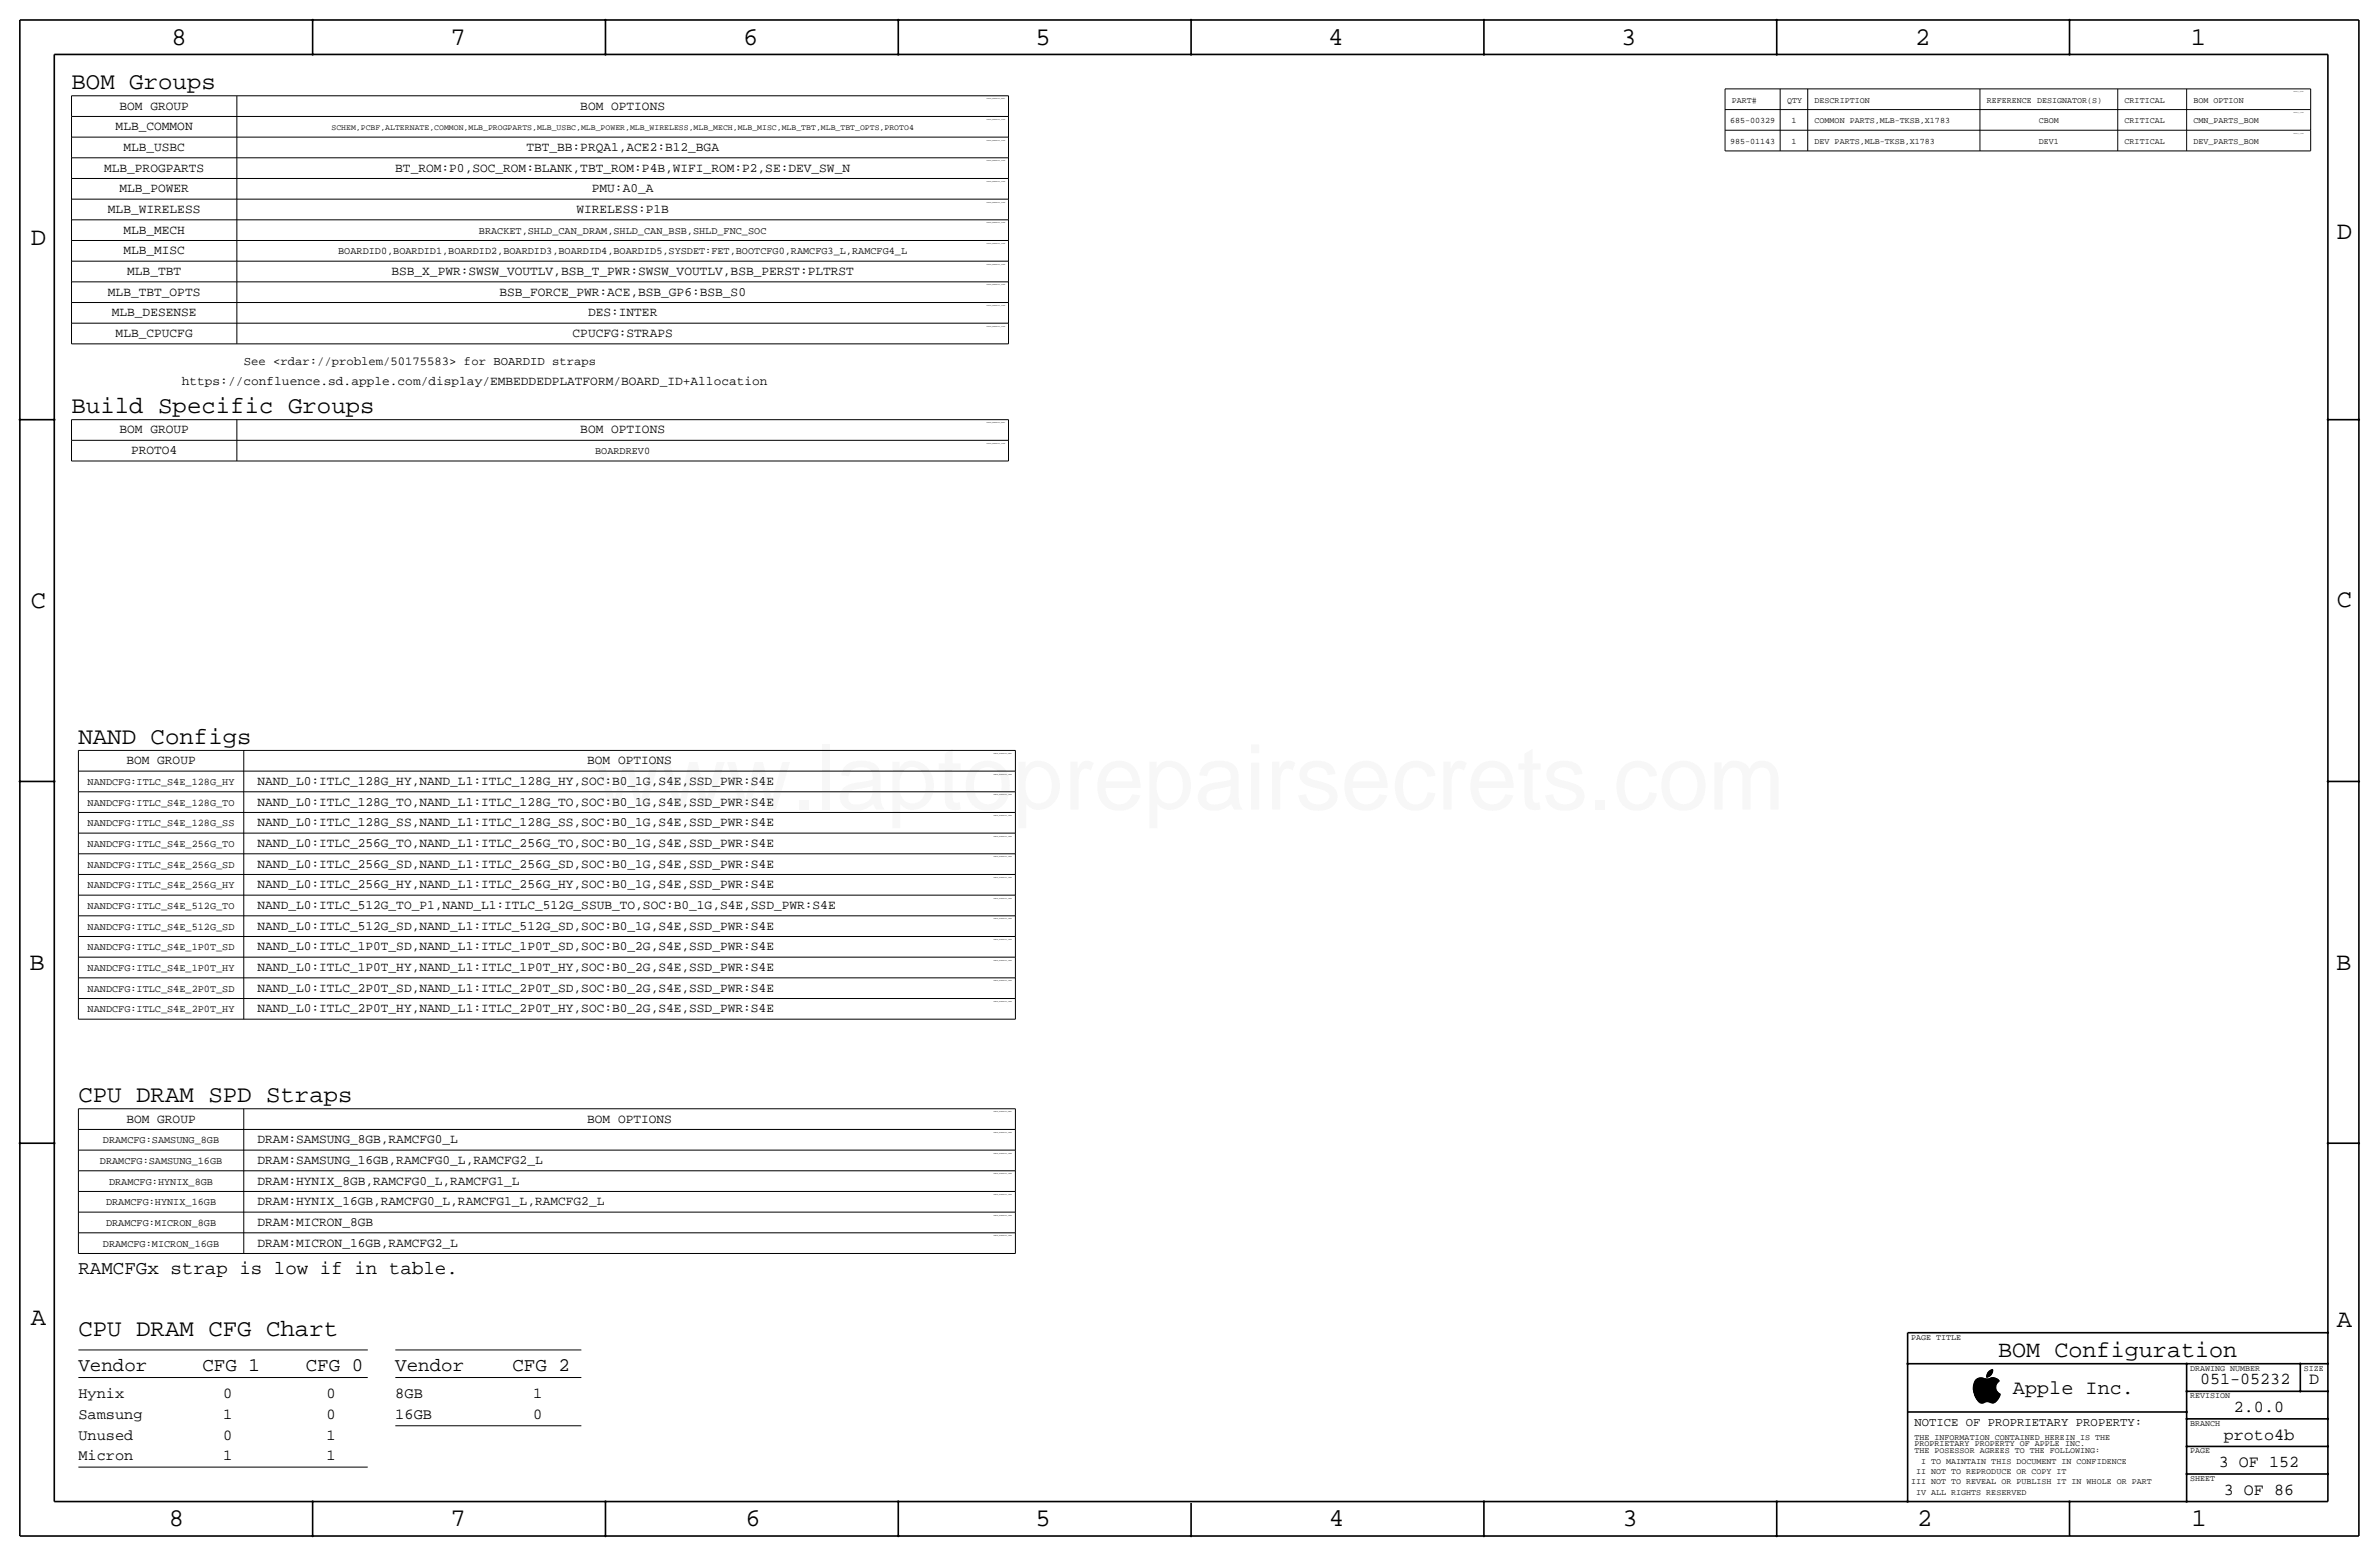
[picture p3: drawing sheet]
<svg xmlns="http://www.w3.org/2000/svg" width="877mm" height="574mm" viewBox="0 0 877 574" stroke-linecap="round" stroke-linejoin="round" font-family="sans-serif">
<defs><g id="words">
<text font-size="33.5" fill="#f00" x="219.3" y="298.4">www.laptoprepairsecrets.com</text>
<g font-size="9.4">
<text x="63.2" y="16.5">8</text>
<text x="166.1" y="16.5">7</text>
<text x="274" y="16.5">6</text>
<text x="381.7" y="16.5">5</text>
<text x="489.7" y="16.5">4</text>
<text x="597.6" y="16.5">3</text>
<text x="706.1" y="16.5">2</text>
<text x="807.7" y="16.5">1</text>
<text x="861.5" y="88.1">D</text>
<text x="11.4" y="90.4">D</text>
<text x="11.4" y="224.3">C</text>
<text x="861.5" y="223.8">C</text>
<text x="10.9" y="357.6">B</text>
<text x="861.3" y="357.4">B</text>
<text x="11.4" y="488.4">A</text>
<text x="861.5" y="489.2">A</text>
<text x="62.2" y="562.6">8</text>
<text x="166.1" y="562.6">7</text>
<text x="274.8" y="562.6">6</text>
<text x="381.7" y="562.6">5</text>
<text x="489.9" y="562.6">4</text>
<text x="598.1" y="562.6">3</text>
<text x="706.8" y="562.6">2</text>
<text x="807.9" y="562.6">1</text>
</g>
<g font-size="8.9">
<text x="26.4" y="32.8">BOM Groups</text>
<text x="26.4" y="152.1">Build Specific Groups</text>
<text x="28.9" y="274.1">NAND Configs</text>
<text x="28.9" y="406.2">CPU DRAM SPD Straps</text>
<text x="28.9" y="492.5">CPU DRAM CFG Chart</text>
</g>
<text font-size="8.6" x="736.7" y="500.1">BOM Configuration</text>
<text font-size="7.4" x="742.1" y="513.9">Apple Inc.</text>
<g font-size="7.1">
<text x="28.9" y="469.6">RAMCFGx strap is low if in table.</text>
<text x="28.9" y="505.2">Vendor</text>
<text x="74.6" y="505.2">CFG 1</text>
<text x="112.7" y="505.2">CFG 0</text>
<text x="145.7" y="505.2">Vendor</text>
<text x="188.9" y="505.2">CFG 2</text>
</g>
<g font-size="6.2">
<text x="811.1" y="510.3">051-05232</text>
<text x="851.3" y="510.3">D</text>
<text x="823.6" y="520.4">2.0.0</text>
<text x="819.9" y="530.6">proto4b</text>
<text x="818" y="540.8">3 OF 152</text>
<text x="819.9" y="550.9">3 OF 86</text>
</g>
<g font-size="5.6">
<text x="28.9" y="515.4">Hynix</text>
<text x="82.2" y="515.4">0</text>
<text x="120.3" y="515.4">0</text>
<text x="145.7" y="515.4">8GB</text>
<text x="196.5" y="515.4">1</text>
<text x="28.9" y="523">Samsung</text>
<text x="82.2" y="523">1</text>
<text x="120.3" y="523">0</text>
<text x="145.7" y="523">16GB</text>
<text x="196.5" y="523">0</text>
<text x="28.9" y="530.6">Unused</text>
<text x="82.2" y="530.6">0</text>
<text x="120.3" y="530.6">1</text>
<text x="28.9" y="538.2">Micron</text>
<text x="82.2" y="538.2">1</text>
<text x="120.3" y="538.2">1</text>
</g>
<g font-size="4.7">
<text x="44.1" y="40.4">BOM GROUP</text>
<text x="213.9" y="40.4">BOM OPTIONS</text>
<text x="42.6" y="48">MLB_COMMON</text>
<text x="45.5" y="55.6">MLB_USBC</text>
<text x="194" y="55.6">TBT_BB:PRQA1,ACE2:B12_BGA</text>
<text x="38.4" y="63.2">MLB_PROGPARTS</text>
<text x="145.7" y="63.2">BT_ROM:P0,SOC_ROM:BLANK,TBT_ROM:P4B,WIFI_ROM:P2,SE:DEV_SW_N</text>
<text x="44.1" y="70.9">MLB_POWER</text>
<text x="218.2" y="70.8">PMU:A0_A</text>
<text x="39.8" y="78.5">MLB_WIRELESS</text>
<text x="212.5" y="78.5">WIRELESS:P1B</text>
<text x="45.5" y="86.1">MLB_MECH</text>
<text x="45.5" y="93.7">MLB_MISC</text>
<text x="46.9" y="101.3">MLB_TBT</text>
<text x="144.3" y="101.3">BSB_X_PWR:SWSW_VOUTLV,BSB_T_PWR:SWSW_VOUTLV,BSB_PERST:PLTRST</text>
<text x="39.8" y="109">MLB_TBT_OPTS</text>
<text x="184.1" y="109">BSB_FORCE_PWR:ACE,BSB_GP6:BSB_S0</text>
<text x="41.2" y="116.6">MLB_DESENSE</text>
<text x="216.8" y="116.6">DES:INTER</text>
<text x="42.6" y="124.2">MLB_CPUCFG</text>
<text x="211.1" y="124.2">CPUCFG:STRAPS</text>
<text x="67" y="142">https://confluence.sd.apple.com/display/EMBEDDEDPLATFORM/BOARD_ID+Allocation</text>
<text x="44.1" y="159.8">BOM GROUP</text>
<text x="213.9" y="159.8">BOM OPTIONS</text>
<text x="48.3" y="167.4">PROTO4</text>
<text x="46.6" y="281.7">BOM GROUP</text>
<text x="216.5" y="281.7">BOM OPTIONS</text>
<text x="94.9" y="289.3">NAND_L0:ITLC_128G_HY,NAND_L1:ITLC_128G_HY,SOC:B0_1G,S4E,SSD_PWR:S4E</text>
<text x="94.9" y="296.9">NAND_L0:ITLC_128G_TO,NAND_L1:ITLC_128G_TO,SOC:B0_1G,S4E,SSD_PWR:S4E</text>
<text x="94.9" y="304.5">NAND_L0:ITLC_128G_SS,NAND_L1:ITLC_128G_SS,SOC:B0_1G,S4E,SSD_PWR:S4E</text>
<text x="94.9" y="312.2">NAND_L0:ITLC_256G_TO,NAND_L1:ITLC_256G_TO,SOC:B0_1G,S4E,SSD_PWR:S4E</text>
<text x="94.9" y="319.8">NAND_L0:ITLC_256G_SD,NAND_L1:ITLC_256G_SD,SOC:B0_1G,S4E,SSD_PWR:S4E</text>
<text x="94.9" y="327.4">NAND_L0:ITLC_256G_HY,NAND_L1:ITLC_256G_HY,SOC:B0_1G,S4E,SSD_PWR:S4E</text>
<text x="94.9" y="335">NAND_L0:ITLC_512G_TO_P1,NAND_L1:ITLC_512G_SSUB_TO,SOC:B0_1G,S4E,SSD_PWR:S4E</text>
<text x="94.9" y="342.6">NAND_L0:ITLC_512G_SD,NAND_L1:ITLC_512G_SD,SOC:B0_1G,S4E,SSD_PWR:S4E</text>
<text x="94.9" y="350.3">NAND_L0:ITLC_1P0T_SD,NAND_L1:ITLC_1P0T_SD,SOC:B0_2G,S4E,SSD_PWR:S4E</text>
<text x="94.9" y="357.9">NAND_L0:ITLC_1P0T_HY,NAND_L1:ITLC_1P0T_HY,SOC:B0_2G,S4E,SSD_PWR:S4E</text>
<text x="94.9" y="365.5">NAND_L0:ITLC_2P0T_SD,NAND_L1:ITLC_2P0T_SD,SOC:B0_2G,S4E,SSD_PWR:S4E</text>
<text x="94.9" y="373.1">NAND_L0:ITLC_2P0T_HY,NAND_L1:ITLC_2P0T_HY,SOC:B0_2G,S4E,SSD_PWR:S4E</text>
<text x="46.6" y="413.8">BOM GROUP</text>
<text x="216.5" y="413.8">BOM OPTIONS</text>
<text x="94.9" y="421.4">DRAM:SAMSUNG_8GB,RAMCFG0_L</text>
<text x="94.9" y="429">DRAM:SAMSUNG_16GB,RAMCFG0_L,RAMCFG2_L</text>
<text x="94.9" y="436.6">DRAM:HYNIX_8GB,RAMCFG0_L,RAMCFG1_L</text>
<text x="94.9" y="444.2">DRAM:HYNIX_16GB,RAMCFG0_L,RAMCFG1_L,RAMCFG2_L</text>
<text x="94.9" y="451.9">DRAM:MICRON_8GB</text>
<text x="94.9" y="459.5">DRAM:MICRON_16GB,RAMCFG2_L</text>
</g>
<g font-size="4.5">
<text x="89.9" y="134.4">See &lt;rdar://problem/50175583&gt; for BOARDID straps</text>
<text x="705.8" y="525.5">NOTICE OF PROPRIETARY PROPERTY:</text>
</g>
<g font-size="3.8">
<text x="176.6" y="86.1">BRACKET,SHLD_CAN_DRAM,SHLD_CAN_BSB,SHLD_FNC_SOC</text>
<text x="124.7" y="93.7">BOARDID0,BOARDID1,BOARDID2,BOARDID3,BOARDID4,BOARDID5,SYSDET:FET,BOOTCFG0,RAMCFG3_L,RAMCFG4_L</text>
<text x="219.4" y="167.4">BOARDREV0</text>
<text x="32.3" y="289.3">NANDCFG:ITLC_S4E_128G_HY</text>
<text x="32.3" y="296.9">NANDCFG:ITLC_S4E_128G_TO</text>
<text x="32.3" y="304.5">NANDCFG:ITLC_S4E_128G_SS</text>
<text x="32.3" y="312.2">NANDCFG:ITLC_S4E_256G_TO</text>
<text x="32.3" y="319.8">NANDCFG:ITLC_S4E_256G_SD</text>
<text x="32.3" y="327.4">NANDCFG:ITLC_S4E_256G_HY</text>
<text x="32.3" y="335">NANDCFG:ITLC_S4E_512G_TO</text>
<text x="32.3" y="342.6">NANDCFG:ITLC_S4E_512G_SD</text>
<text x="32.3" y="350.3">NANDCFG:ITLC_S4E_1P0T_SD</text>
<text x="32.3" y="357.9">NANDCFG:ITLC_S4E_1P0T_HY</text>
<text x="32.3" y="365.5">NANDCFG:ITLC_S4E_2P0T_SD</text>
<text x="32.3" y="373.1">NANDCFG:ITLC_S4E_2P0T_HY</text>
<text x="38" y="421.4">DRAMCFG:SAMSUNG_8GB</text>
<text x="36.8" y="429">DRAMCFG:SAMSUNG_16GB</text>
<text x="40.2" y="436.6">DRAMCFG:HYNIX_8GB</text>
<text x="39.1" y="444.2">DRAMCFG:HYNIX_16GB</text>
<text x="39.1" y="451.9">DRAMCFG:MICRON_8GB</text>
<text x="38" y="459.5">DRAMCFG:MICRON_16GB</text>
</g>
<g font-size="3.1">
<text x="638.5" y="37.8">PART#</text>
<text x="658.8" y="37.8">QTY</text>
<text x="669" y="37.8">DESCRIPTION</text>
<text x="732.5" y="37.8">REFERENCE DESIGNATOR(S)</text>
<text x="783.3" y="37.8">CRITICAL</text>
<text x="808.7" y="37.8">BOM OPTION</text>
<text x="637.8" y="45.5">685-00329</text>
<text x="660.4" y="45.5">1</text>
<text x="669" y="45.5">COMMON PARTS,MLB-TKSB,X1783</text>
<text x="751.6" y="45.5">CBOM</text>
<text x="783.3" y="45.5">CRITICAL</text>
<text x="808.7" y="45.5">CMN_PARTS_BOM</text>
<text x="637.8" y="53.1">985-01143</text>
<text x="660.4" y="53.1">1</text>
<text x="669" y="53.1">DEV PARTS,MLB-TKSB,X1783</text>
<text x="751.6" y="53.1">DEV1</text>
<text x="783.3" y="53.1">CRITICAL</text>
<text x="808.7" y="53.1">DEV_PARTS_BOM</text>
<text x="704.5" y="493.8">PAGE TITLE</text>
<text x="807.4" y="505.2">DRAWING NUMBER</text>
<text x="849.3" y="505.2">SIZE</text>
<text x="807.4" y="515.4">REVISION</text>
<text x="807.4" y="525.5">BRANCH</text>
<text x="705.8" y="533.1">PROPRIETARY PROPERTY OF APPLE INC.</text>
<text x="705.8" y="530.6">THE INFORMATION CONTAINED HEREIN IS THE</text>
<text x="705.8" y="535.7">THE POSESSOR AGREES TO THE FOLLOWING:</text>
<text x="708.2" y="539.5">I TO MAINTAIN THIS DOCUMENT IN CONFIDENCE</text>
<text x="807.4" y="535.7">PAGE</text>
<text x="706.4" y="543.3">II NOT TO REPRODUCE OR COPY IT</text>
<text x="807.4" y="545.8">SHEET</text>
<text x="704.5" y="547.1">III NOT TO REVEAL OR PUBLISH IT IN WHOLE OR PART</text>
<text x="706.4" y="550.9">IV ALL RIGHTS RESERVED</text>
</g>
<text font-size="3" x="122.2" y="48">SCHEM,PCBF,ALTERNATE,COMMON,MLB_PROGPARTS,MLB_USBC,MLB_POWER,MLB_WIRELESS,MLB_MECH,MLB_MISC,MLB_TBT,MLB_TBT_OPTS,PROTO4</text>
<g font-size=".6">
<text x="363.7" y="36.6">TABLE_BOMGROUP_HEAD</text>
<text x="363.7" y="44.2">TABLE_BOMGROUP_ITEM</text>
<text x="363.7" y="51.8">TABLE_BOMGROUP_ITEM</text>
<text x="363.7" y="59.4">TABLE_BOMGROUP_ITEM</text>
<text x="363.7" y="67.1">TABLE_BOMGROUP_ITEM</text>
<text x="363.7" y="74.7">TABLE_BOMGROUP_ITEM</text>
<text x="363.7" y="82.3">TABLE_BOMGROUP_ITEM</text>
<text x="363.7" y="89.9">TABLE_BOMGROUP_ITEM</text>
<text x="363.7" y="97.5">TABLE_BOMGROUP_ITEM</text>
<text x="363.7" y="105.2">TABLE_BOMGROUP_ITEM</text>
<text x="363.7" y="112.8">TABLE_BOMGROUP_ITEM</text>
<text x="363.7" y="120.4">TABLE_BOMGROUP_ITEM</text>
<text x="363.7" y="156">TABLE_BOMGROUP_HEAD</text>
<text x="363.7" y="163.6">TABLE_BOMGROUP_ITEM</text>
<text x="366.2" y="277.9">TABLE_BOMGROUP_HEAD</text>
<text x="366.2" y="285.5">TABLE_BOMGROUP_ITEM</text>
<text x="366.2" y="293.1">TABLE_BOMGROUP_ITEM</text>
<text x="366.2" y="300.7">TABLE_BOMGROUP_ITEM</text>
<text x="366.2" y="308.4">TABLE_BOMGROUP_ITEM</text>
<text x="366.2" y="316">TABLE_BOMGROUP_ITEM</text>
<text x="366.2" y="323.6">TABLE_BOMGROUP_ITEM</text>
<text x="366.2" y="331.2">TABLE_BOMGROUP_ITEM</text>
<text x="366.2" y="338.8">TABLE_BOMGROUP_ITEM</text>
<text x="366.2" y="346.5">TABLE_BOMGROUP_ITEM</text>
<text x="366.2" y="354.1">TABLE_BOMGROUP_ITEM</text>
<text x="366.2" y="361.7">TABLE_BOMGROUP_ITEM</text>
<text x="366.2" y="369.3">TABLE_BOMGROUP_ITEM</text>
<text x="366.2" y="410">TABLE_BOMGROUP_HEAD</text>
<text x="366.2" y="417.6">TABLE_BOMGROUP_ITEM</text>
<text x="366.2" y="425.2">TABLE_BOMGROUP_ITEM</text>
<text x="366.2" y="432.8">TABLE_BOMGROUP_ITEM</text>
<text x="366.2" y="440.4">TABLE_BOMGROUP_ITEM</text>
<text x="366.2" y="448.1">TABLE_BOMGROUP_ITEM</text>
<text x="366.2" y="455.7">TABLE_BOMGROUP_ITEM</text>
</g>
<g font-size=".5">
<text x="845.5" y="34">TABLE_5_HEAD</text>
<text x="845.5" y="41.7">TABLE_5_ITEM</text>
<text x="845.5" y="49.3">TABLE_5_ITEM</text>
</g>
</g></defs>
<g fill="none" stroke="#000" stroke-width=".37">
<path d="M26.4 35.3v7.6zM26.4 35.3h345.4zM87.3 35.3v7.6zM371.8 35.3v7.6zM636 32.8v7.6zM636 32.8h215.9zM656.3 32.8v7.6zM666.4 32.8v7.6zM729.9 32.8v7.6zM780.7 32.8v7.6zM806.1 32.8v7.6zM851.9 32.8v7.6z"/>
<path d="M26.4 58.2v7.6zM26.4 42.9h345.4zM26.4 42.9v7.6zM26.4 50.5h345.4zM26.4 50.5v7.7zM26.4 58.2h345.4zM87.3 58.2v7.6zM87.3 42.9v7.6zM87.3 50.5v7.7zM371.8 58.2v7.6zM371.8 42.9v7.6zM371.8 50.5v7.7z"/>
<path d="M636 40.4h215.9zM636 40.4v7.6zM636 48h215.9zM636 48v7.6zM636 55.6h215.9zM656.3 40.4v7.6zM656.3 48v7.6zM666.4 40.4v7.6zM666.4 48v7.6zM729.9 40.4v7.6zM729.9 48v7.6zM780.7 40.4v7.6z"/>
<path d="M780.7 48v7.6zM806.1 40.4v7.6zM806.1 48v7.6zM851.9 40.4v7.6zM851.9 48v7.6zM26.4 73.4v7.6zM26.4 65.8h345.4zM26.4 65.8v7.6zM26.4 73.4h345.4zM87.3 73.4v7.6zM87.3 65.8v7.6zM371.8 73.4v7.6z"/>
<path d="M371.8 65.8v7.6zM26.4 81h345.4zM26.4 81v7.6zM26.4 88.6h345.4zM26.4 96.3v7.6zM26.4 88.6v7.7zM26.4 96.3h345.4zM87.3 81v7.6zM87.3 96.3v7.6zM87.3 88.6v7.7zM371.8 81v7.6zM371.8 96.3v7.6z"/>
<path d="M371.8 88.6v7.7zM26.4 103.9h345.4zM26.4 111.5v7.6zM26.4 119.1h345.4zM26.4 119.1v7.6zM26.4 103.9v7.6zM26.4 111.5h345.4zM87.3 111.5v7.6zM87.3 119.1v7.6zM87.3 103.9v7.6zM371.8 111.5v7.6zM371.8 119.1v7.6z"/>
<path d="M371.8 103.9v7.6zM26.4 126.7h345.4zM26.4 154.7v7.6zM26.4 154.7h345.4zM87.3 154.7v7.6zM371.8 154.7v7.6zM26.4 162.3h345.4zM26.4 162.3v7.6zM26.4 169.9h345.4zM87.3 162.3v7.6zM371.8 162.3v7.6zM28.9 276.6v7.6z"/>
<path d="M28.9 276.6h345.4zM89.9 276.6v7.6zM374.3 276.6v7.6zM28.9 291.8v7.7zM28.9 299.5h345.4zM28.9 299.5v7.6zM28.9 284.2v7.6zM28.9 291.8h345.4zM28.9 284.2h345.4zM89.9 291.8v7.7zM89.9 299.5v7.6zM89.9 284.2v7.6z"/>
<path d="M374.3 291.8v7.7zM374.3 299.5v7.6zM374.3 284.2v7.6zM28.9 314.7v7.6zM28.9 307.1v7.6zM28.9 314.7h345.4zM28.9 307.1h345.4zM89.9 314.7v7.6zM89.9 307.1v7.6zM374.3 314.7v7.6zM374.3 307.1v7.6zM28.9 322.3h345.4z"/>
<path d="M28.9 329.9v7.7zM28.9 337.6h345.4zM28.9 337.6v7.6zM28.9 322.3v7.6zM28.9 329.9h345.4zM89.9 329.9v7.7zM89.9 337.6v7.6zM89.9 322.3v7.6zM374.3 329.9v7.7zM374.3 337.6v7.6zM374.3 322.3v7.6zM28.9 345.2v7.6z"/>
<path d="M28.9 352.8h345.4zM28.9 345.2h345.4zM28.9 352.8v7.6zM89.9 345.2v7.6zM89.9 352.8v7.6zM374.3 345.2v7.6zM374.3 352.8v7.6zM28.9 360.4h345.4zM28.9 360.4v7.6zM28.9 368h345.4zM28.9 368v7.7zM28.9 375.7h345.4z"/>
<path d="M89.9 360.4v7.6zM89.9 368v7.7zM374.3 360.4v7.6zM374.3 368v7.7zM28.9 408.7v7.6zM28.9 416.3h345.4zM28.9 416.3v7.6zM28.9 408.7h345.4zM89.9 408.7v7.6zM89.9 416.3v7.6zM374.3 408.7v7.6zM374.3 416.3v7.6z"/>
<path d="M28.9 439.2v7.6zM28.9 431.5v7.7zM28.9 439.2h345.4zM28.9 423.9h345.4zM28.9 423.9v7.6zM28.9 431.5h345.4zM89.9 439.2v7.6zM89.9 431.5v7.7zM89.9 423.9v7.6zM374.3 439.2v7.6zM374.3 431.5v7.7zM374.3 423.9v7.6z"/>
<path d="M28.9 454.4v7.6zM28.9 446.8v7.6zM28.9 454.4h345.4zM28.9 446.8h345.4zM89.9 454.4v7.6zM89.9 446.8v7.6zM374.3 454.4v7.6zM374.3 446.8v7.6zM28.9 462h345.4zM28.9 497.6h106.7zM145.7 497.6h68.6zM28.9 507.7h106.7z"/>
<path d="M145.7 507.7h68.6zM727.5 511.7h8.3zM727.5 511.8h8.3zM727.5 511.6h8.3zM727.5 511.9h8.3zM727.5 511.1h8.3zM727.5 512.2h8.4zM727.5 512.4h8.5zM727.5 511.2h8.2zM727.5 511.3h8.2zM727.5 511.5h8.2zM727.5 511.4h8.2z"/>
<path d="M727.5 512h8.3zM727.5 512.1h8.3zM727.5 512.3h8.4zM727.6 512.7h8.5zM727.6 512.5h8.4zM727.6 512.8h8.6zM727.6 510.8h8.2zM727.6 511h8.2zM727.6 510.9h8.2zM727.6 510.7h8.2zM727.6 512.6h8.4zM727.6 513.1h8.8z"/>
<path d="M727.6 512.9h8.6zM727.6 510.6h8.3zM727.6 510.5h8.3zM727.6 513h8.7zM727.7 513.2h8.8zM727.7 510.2h8.3zM727.7 510.4h8.2zM727.7 510.3h8.3zM727.7 513.3h8.9zM727.7 513.4h9.1zM727.7 510.1h8.3zM727.8 510h8.3z"/>
<path d="M727.8 513.6h9.2zM727.8 513.5h9.1zM727.8 509.9h8.4zM727.8 513.8h9.6zM727.8 513.7h9.4zM727.8 509.8h8.5zM727.9 509.6h8.5zM727.9 513.9h9.5zM727.9 509.7h8.4zM727.9 514h9.5zM727.9 514.1h9.5zM728 509.5h8.5z"/>
<path d="M728 514.2h9.4zM728 509.4h8.6zM728 509.3h8.7zM728 514.4h9.3zM728.1 514.5h9.2zM728.1 509.2h8.8zM728.1 509.1h8.9zM728.1 514.6h9.1zM728.2 509h8.8zM728.2 514.7h9zM728.2 514.8h9zM728.3 514.9h8.8z"/>
<path d="M728.3 508.9h8.7zM728.3 508.8h8.6zM728.3 515.1h8.7zM728.3 515h8.8zM728.4 515.2h8.6zM728.4 508.7h8.4zM728.5 515.3h8.4zM728.5 515.4h8.4zM728.5 508.6h8.2zM728.6 515.5h8.2zM728.6 508.5h8zM728.7 515.6h8z"/>
<path d="M728.7 515.7h7.9zM728.7 508.4h7.7zM728.8 515.8h7.8zM728.9 515.9h7.6zM728.9 508.3h3.1zM728.9 516h7.5zM729 516.1h7.3zM729 508.2h2.6zM729.1 516.2h7.1zM729.2 516.3h6.9zM729.2 508.1l1.8-.2a3.7 3.7 0 0 0 3.3-.1 2.44 2.44 0 0 1 2.7 1.3 2.72 2.72 0 0 0 .5 4.8 3.5 3.5 0 0 1-3.1 3.2l-1.6-.4-1.1 .2M729.2 508.1a4.7 4.7 0 0 0-1.2 6.3l1.8 2.6 .8 .2 1-.3"/>
<path d="M729.3 508.1h2.1zM729.3 516.4h6.7zM729.4 516.5h6.5zM729.5 516.6h6.3zM729.6 516.7h2.5zM729.6 507.9h1.4zM729.7 516.8h2.1zM729.8 516.9h1.9zM729.9 517h1.6zM730.2 517.1h1zM732.4 507.4h.8zM732.4 507.6h.4z"/>
<path d="M732.4 507.5h.6zM732.4 507.1h1.3zM732.4 507h1.4zM732.4 507.2h1.2zM732.4 507.3h1zM732.5 506.9h1.4zM732.5 506.8h1.5zM732.5 506.7h1.6zM732.5 506.6h1.7zM732.6 506.5h1.7zM732.6 506.4h1.7zM732.7 506.3h1.7z"/>
<path d="M732.7 506.2h1.7zM732.8 506.1h1.7zM732.8 506h1.7zM732.9 505.9h1.6zM733 505.8h1.6zM733.1 505.7h1.5zM733.1 508.3h3.1zM733.2 505.6h1.4zM733.2 516.7h2.5zM733.3 505.5h1.4zM733.4 505.4h1.3zM733.4 508.2h2.6z"/>
<path d="M733.6 516.8h2zM733.6 505.3h1.1zM733.7 508.1h2.1zM733.7 505.2h1zM733.8 516.9h1.7zM733.9 505.1h.8zM733.9 507.9h1.6zM734 517h1.3zM734.1 505h.6zM734.3 517.1h.7zM734.3 507.8h.8zM734.3 504.9h.4z"/>
<path d="M734.7 504.7a2.81 2.81 0 0 0-2.3 3 2.71 2.71 0 0 0 2.3-2.9M145.7 525.5h68.6zM28.9 540.8h106.7z"/>
</g>
<g fill="none" stroke="#000" stroke-width=".6" stroke-linecap="butt">
<path d="M7.3 7.4v558.8zM7.3 7.4h862.3zM115.3 7.4v12.7zM223.2 7.4v12.7zM331.2 7.4v12.7zM439.1 7.4v12.7zM547.1 7.4v12.7zM655 7.4v12.7zM763 7.4v12.7zM869.6 7.4v558.8zM20 20.1v533.4zM20 20.1h838.2z"/>
<path d="M858.2 20.1v533.4zM7.3 154.7h12.7zM858.2 154.7h11.4zM7.3 288h12.7zM858.2 288h11.4zM7.3 421.4h12.7zM858.2 421.4h11.4zM703.3 491.2h154.9zM703.3 491.2v62.3zM703.3 502.7h154.9zM806.1 502.7v50.8zM806.1 512.8h52.1z"/>
<path d="M848.1 502.7v10.1zM703.3 520.4h102.8zM806.1 533.1h52.1zM806.1 523h52.1zM20 553.5h838.2zM115.3 553.5v12.7zM223.2 553.5v12.7zM331.2 553.5v12.7zM439.1 554v12.2zM547.1 553.5v12.7zM655 553.5v12.7zM763 553.5v12.7z"/>
<path d="M806.1 543.3h52.1zM7.3 566.2h862.3z"/>
</g>
<g fill="#000" stroke="#000" stroke-width=".37">
<path d="M115.1 7.2h.4v.3h-.4zM115.1 19.9h.4v.3h-.4zM223 7.2h.4v.3h-.4zM223 19.9h.4v.3h-.4zM331 19.9h.4v.3h-.4zM331 7.2h.4v.3h-.4zM438.9 7.2h.4v.3h-.4zM438.9 19.9h.4v.3h-.4zM546.9 7.2h.4v.3h-.4zM546.9 19.9h.4v.3h-.4zM654.8 19.9h.4v.3h-.4zM654.8 7.2h.4v.3h-.4z"/>
<path d="M762.8 19.9h.4v.3h-.4zM762.8 7.2h.4v.3h-.4zM7.1 154.5h.4v.4h-.4zM19.8 154.5h.4v.4h-.4zM858 154.5h.4v.4h-.4zM869.5 154.5h.3v.4h-.3zM7.1 287.9h.4v.3h-.4zM19.8 287.9h.4v.3h-.4zM858 287.9h.4v.3h-.4zM869.5 287.9h.3v.3h-.3zM7.1 421.2h.4v.4h-.4zM19.8 421.2h.4v.4h-.4z"/>
<path d="M858 421.2h.4v.4h-.4zM869.5 421.2h.3v.4h-.3zM858 491.1h.4v.3h-.4zM703.1 502.5h.4v.3h-.4zM806 502.5h.3v.3h-.3zM806 512.7h.3v.3h-.3zM847.9 512.7h.3v.3h-.3zM847.9 502.5h.3v.3h-.3zM858 502.5h.4v.3h-.4zM858 512.7h.4v.3h-.4zM806 520.3h.3v.3h-.3zM806 522.8h.3v.4h-.3z"/>
<path d="M806 533h.3v.3h-.3zM858 522.8h.4v.4h-.4zM858 533h.4v.3h-.4zM115.1 553.3h.4v.3h-.4zM223 553.3h.4v.3h-.4zM331 553.3h.4v.3h-.4zM546.9 553.3h.4v.3h-.4zM654.8 553.3h.4v.3h-.4zM703.1 553.3h.4v.3h-.4zM762.8 553.3h.4v.3h-.4zM806 543.1h.3v.4h-.3zM806 553.3h.3v.3h-.3z"/>
<path d="M858 543.1h.4v.4h-.4zM115.1 566h.4v.3h-.4zM223 566h.4v.3h-.4zM331 566h.4v.3h-.4zM438.9 566h.4v.3h-.4zM546.9 566h.4v.3h-.4zM654.8 566h.4v.3h-.4z"/>
</g>
<use href="#words"/>
</svg>
